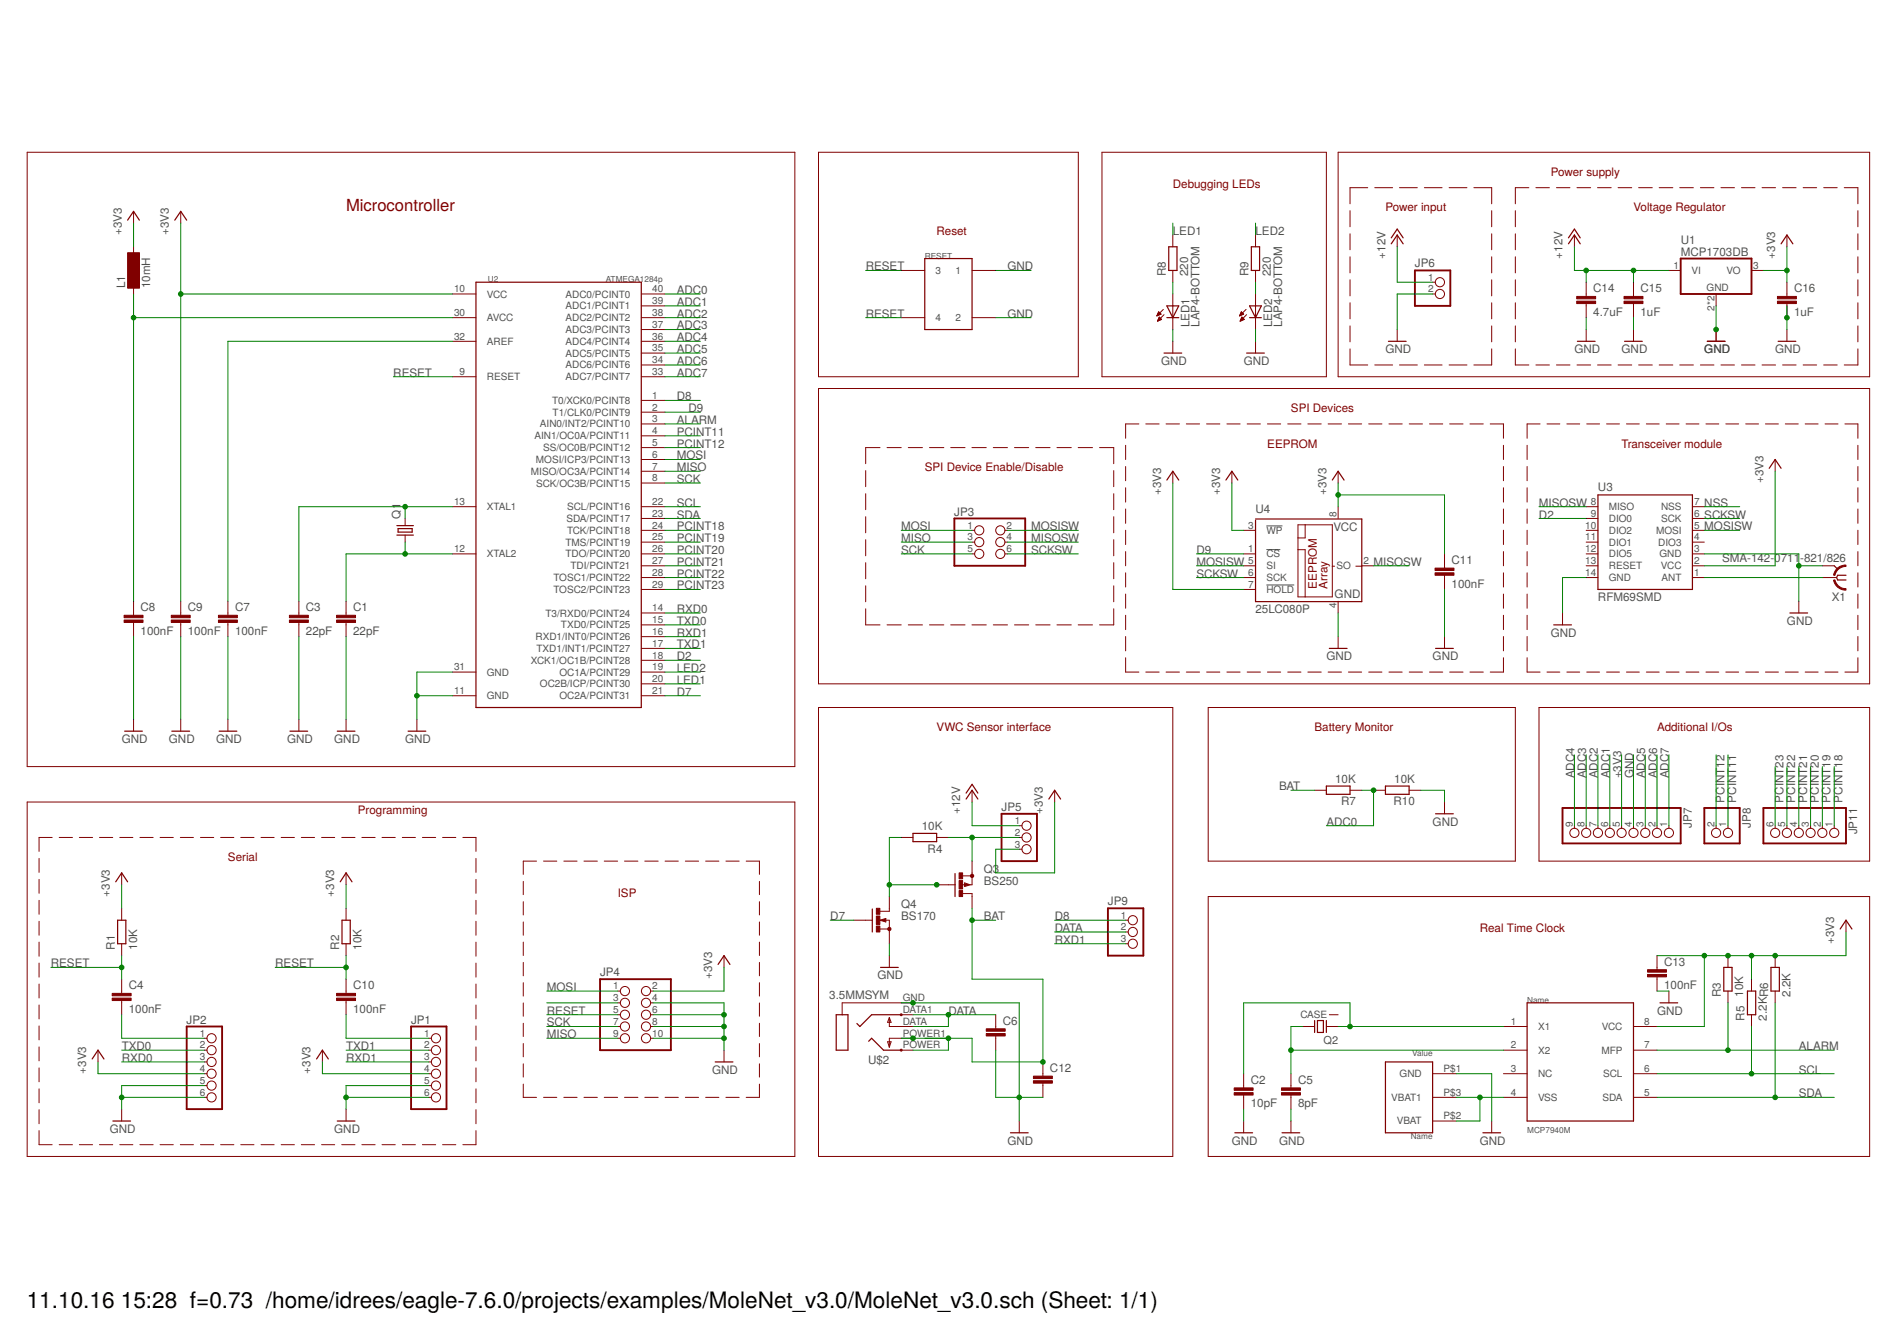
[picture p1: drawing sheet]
<svg xmlns="http://www.w3.org/2000/svg" width="297mm" height="210mm" viewBox="0 0 297 210" stroke-linecap="round" stroke-linejoin="round" font-family="sans-serif">
<defs><g id="words">
<g font-size="3.5">
<text x="4.2" y="204.7">11.10.16</text>
<text x="18.9" y="204.7">15:28 f=0.73 /home/idrees/eagle-7.6.0/projects/examples/MoleNet_v3.0/MoleNet_v3.0.sch (Sheet: 1/1)</text>
</g>
<text font-size="2.6" fill="#800000" x="54.2" y="33.1">Microcontroller</text>
<g font-size="1.8" fill="#800000">
<text x="183.6" y="29.4">Debugging LEDs</text>
<text x="242.8" y="27.5">Power supply</text>
<text x="216.9" y="33.1">Power input</text>
<text x="255.8" y="33.1">Voltage Regulator</text>
<text x="146.7" y="36.8">Reset</text>
<text x="202.1" y="64.5">SPI Devices</text>
<text x="198.4" y="70.1">EEPROM</text>
<text x="253.9" y="70.1">Transceiver module</text>
<text x="144.8" y="73.8">SPI Device Enable/Disable</text>
<text x="206.2" y="92.1" transform="rotate(-90 206.2 92.1)">EEPROM</text>
<text x="207.9" y="92.1" transform="rotate(-90 207.9 92.1)">Array</text>
<text x="146.7" y="114.4">VWC Sensor interface</text>
<text x="205.8" y="114.4">Battery Monitor</text>
<text x="259.5" y="114.4">Additional I/Os</text>
<text x="56" y="127.4">Programming</text>
<text x="35.7" y="134.8">Serial</text>
<text x="96.7" y="140.3">ISP</text>
<text x="231.7" y="145.9">Real Time Clock</text>
</g>
<g font-size="1.8" fill="#505050">
<text x="19.1" y="36.8" transform="rotate(-90 19.1 36.8)">+3V3</text>
<text x="26.5" y="36.8" transform="rotate(-90 26.5 36.8)">+3V3</text>
<text x="183.6" y="36.8">LED1</text>
<text x="196.6" y="36.8">LED2</text>
<text x="216.9" y="40.5" transform="rotate(-90 216.9 40.5)">+12V</text>
<text x="221.6" y="41.9">JP6</text>
<text x="244.7" y="40.5" transform="rotate(-90 244.7 40.5)">+12V</text>
<text x="263.2" y="40">MCP1703DB</text>
<text x="263.2" y="38.2">U1</text>
<text x="278" y="40.5" transform="rotate(-90 278 40.5)">+3V3</text>
<text x="19.6" y="45.1" transform="rotate(-90 19.6 45.1)">L1</text>
<text x="23.5" y="45.1" transform="rotate(-90 23.5 45.1)">10mH</text>
<text x="106" y="46">ADC0</text>
<text x="106" y="47.9">ADC1</text>
<text x="135.6" y="42.3">RESET</text>
<text x="157.8" y="42.3">GND</text>
<text x="182.6" y="43.3" transform="rotate(-90 182.6 43.3)">R8</text>
<text x="186" y="43.3" transform="rotate(-90 186 43.3)">220</text>
<text x="195.5" y="43.3" transform="rotate(-90 195.5 43.3)">R9</text>
<text x="199" y="43.3" transform="rotate(-90 199 43.3)">220</text>
<text x="249.5" y="45.7">C14</text>
<text x="256.9" y="45.7">C15</text>
<text x="280.9" y="45.7">C16</text>
<text x="106" y="49.7">ADC2</text>
<text x="106" y="51.6">ADC3</text>
<text x="106" y="53.4">ADC4</text>
<text x="135.6" y="49.7">RESET</text>
<text x="157.8" y="49.7">GND</text>
<text x="186.2" y="51.2" transform="rotate(-90 186.2 51.2)">LED1</text>
<text x="187.8" y="51.2" transform="rotate(-90 187.8 51.2)">LAP4-BOTTOM</text>
<text x="199.2" y="51.2" transform="rotate(-90 199.2 51.2)">LED2</text>
<text x="200.8" y="51.2" transform="rotate(-90 200.8 51.2)">LAP4-BOTTOM</text>
<text x="249.5" y="49.4">4.7uF</text>
<text x="256.9" y="49.4">1uF</text>
<text x="280.9" y="49.4">1uF</text>
<text x="61.6" y="59">RESET</text>
<text x="106" y="55.3">ADC5</text>
<text x="106" y="57.1">ADC6</text>
<text x="106" y="59">ADC7</text>
<text x="181.8" y="57.1">GND</text>
<text x="194.7" y="57.1">GND</text>
<text x="216.9" y="55.3">GND</text>
<text x="246.5" y="55.3">GND</text>
<text x="253.9" y="55.3">GND</text>
<text x="266.9" y="55.3">GND</text>
<text x="278" y="55.3">GND</text>
<text x="106" y="62.7">D8</text>
<text x="107.8" y="64.5">D9</text>
<text x="106" y="71.9">MOSI</text>
<text x="106" y="66.4">ALARM</text>
<text x="106" y="68.2">PCINT11</text>
<text x="106" y="70.1">PCINT12</text>
<text x="106" y="73.8">MISO</text>
<text x="106" y="75.6">SCK</text>
<text x="181.8" y="77.5" transform="rotate(-90 181.8 77.5)">+3V3</text>
<text x="191" y="77.5" transform="rotate(-90 191 77.5)">+3V3</text>
<text x="207.7" y="77.5" transform="rotate(-90 207.7 77.5)">+3V3</text>
<text x="250.2" y="76.9">U3</text>
<text x="276.1" y="75.6" transform="rotate(-90 276.1 75.6)">+3V3</text>
<text x="62.7" y="81.2" transform="rotate(-90 62.7 81.2)">Q1</text>
<text x="106" y="79.3">SCL</text>
<text x="106" y="81.2">SDA</text>
<text x="106" y="83">PCINT18</text>
<text x="141.1" y="83">MOSI</text>
<text x="149.4" y="80.7">JP3</text>
<text x="161.5" y="83">MOSISW</text>
<text x="196.6" y="80.3">U4</text>
<text x="208.8" y="83.1">VCC</text>
<text x="241" y="79.3">MISOSW</text>
<text x="241" y="81.2">D2</text>
<text x="266.9" y="83">MOSISW</text>
<text x="266.9" y="81.2">SCKSW</text>
<text x="266.9" y="79.3">NSS</text>
<text x="106" y="84.9">PCINT19</text>
<text x="106" y="86.7">PCINT20</text>
<text x="106" y="88.6">PCINT21</text>
<text x="141.1" y="84.9">MISO</text>
<text x="141.1" y="86.7">SCK</text>
<text x="161.5" y="84.9">MISOSW</text>
<text x="161.5" y="86.7">SCKSW</text>
<text x="187.3" y="88.6">MOSISW</text>
<text x="187.3" y="86.7">D9</text>
<text x="215.1" y="88.6">MISOSW</text>
<text x="227.3" y="88.3">C11</text>
<text x="269.6" y="88">SMA-142-0711-821/826</text>
<text x="22" y="95.7">C8</text>
<text x="29.4" y="95.7">C9</text>
<text x="36.8" y="95.7">C7</text>
<text x="47.9" y="95.7">C3</text>
<text x="55.3" y="95.7">C1</text>
<text x="106" y="96">RXD0</text>
<text x="106" y="90.4">PCINT22</text>
<text x="106" y="92.3">PCINT23</text>
<text x="187.3" y="90.4">SCKSW</text>
<text x="209" y="93.6">GND</text>
<text x="227.3" y="92">100nF</text>
<text x="250.2" y="94.1">RFM69SMD</text>
<text x="286.8" y="94.1">X1</text>
<text x="22" y="99.4">100nF</text>
<text x="29.4" y="99.4">100nF</text>
<text x="36.8" y="99.4">100nF</text>
<text x="47.9" y="99.4">22pF</text>
<text x="55.3" y="99.4">22pF</text>
<text x="106" y="97.8">TXD0</text>
<text x="106" y="99.7">RXD1</text>
<text x="106" y="101.5">TXD1</text>
<text x="196.6" y="96">25LC080P</text>
<text x="242.8" y="99.7">GND</text>
<text x="279.8" y="97.8">GND</text>
<text x="106" y="103.4">D2</text>
<text x="106" y="107">LED1</text>
<text x="106" y="105.2">LED2</text>
<text x="207.7" y="103.4">GND</text>
<text x="224.3" y="103.4">GND</text>
<text x="106" y="108.9">D7</text>
<text x="19.1" y="116.3">GND</text>
<text x="26.5" y="116.3">GND</text>
<text x="33.8" y="116.3">GND</text>
<text x="44.9" y="116.3">GND</text>
<text x="52.3" y="116.3">GND</text>
<text x="63.4" y="116.3">GND</text>
<text x="200.3" y="123.7">BAT</text>
<text x="209.1" y="122.6">10K</text>
<text x="218.3" y="122.6">10K</text>
<text x="246.5" y="121.8" transform="rotate(-90 246.5 121.8)">ADC4</text>
<text x="248.4" y="121.8" transform="rotate(-90 248.4 121.8)">ADC3</text>
<text x="250.2" y="121.8" transform="rotate(-90 250.2 121.8)">ADC2</text>
<text x="252.1" y="121.8" transform="rotate(-90 252.1 121.8)">ADC1</text>
<text x="253.9" y="121.8" transform="rotate(-90 253.9 121.8)">+3V3</text>
<text x="255.8" y="121.8" transform="rotate(-90 255.8 121.8)">GND</text>
<text x="257.6" y="121.8" transform="rotate(-90 257.6 121.8)">ADC5</text>
<text x="259.5" y="121.8" transform="rotate(-90 259.5 121.8)">ADC6</text>
<text x="261.3" y="121.8" transform="rotate(-90 261.3 121.8)">ADC7</text>
<text x="270" y="125.6" transform="rotate(-90 270 125.6)">PCINT12</text>
<text x="271.9" y="125.6" transform="rotate(-90 271.9 125.6)">PCINT11</text>
<text x="279.3" y="125.6" transform="rotate(-90 279.3 125.6)">PCINT23</text>
<text x="281.1" y="125.6" transform="rotate(-90 281.1 125.6)">PCINT22</text>
<text x="283" y="125.6" transform="rotate(-90 283 125.6)">PCINT21</text>
<text x="284.8" y="125.6" transform="rotate(-90 284.8 125.6)">PCINT20</text>
<text x="286.6" y="125.6" transform="rotate(-90 286.6 125.6)">PCINT19</text>
<text x="288.5" y="125.6" transform="rotate(-90 288.5 125.6)">PCINT18</text>
<text x="144.3" y="130">10K</text>
<text x="150.4" y="127.4" transform="rotate(-90 150.4 127.4)">+12V</text>
<text x="156.8" y="126.9">JP5</text>
<text x="163.3" y="127.4" transform="rotate(-90 163.3 127.4)">+3V3</text>
<text x="207.7" y="129.2">ADC0</text>
<text x="210" y="126.1">R7</text>
<text x="218.2" y="126.1">R10</text>
<text x="224.3" y="129.2">GND</text>
<text x="264.9" y="129.6" transform="rotate(-90 264.9 129.6)">JP7</text>
<text x="274.2" y="129.6" transform="rotate(-90 274.2 129.6)">JP8</text>
<text x="290.8" y="130.6" transform="rotate(-90 290.8 130.6)">JP11</text>
<text x="145.3" y="133.5">R4</text>
<text x="154.1" y="136.6">Q3</text>
<text x="17.2" y="140.3" transform="rotate(-90 17.2 140.3)">+3V3</text>
<text x="52.3" y="140.3" transform="rotate(-90 52.3 140.3)">+3V3</text>
<text x="141.1" y="142.2">Q4</text>
<text x="154.1" y="138.5">BS250</text>
<text x="173.5" y="141.7">JP9</text>
<text x="18" y="148.7" transform="rotate(-90 18 148.7)">R1</text>
<text x="21.5" y="148.7" transform="rotate(-90 21.5 148.7)">10K</text>
<text x="53.1" y="148.7" transform="rotate(-90 53.1 148.7)">R2</text>
<text x="56.6" y="148.7" transform="rotate(-90 56.6 148.7)">10K</text>
<text x="130" y="144">D7</text>
<text x="141.1" y="144">BS170</text>
<text x="154.1" y="144">BAT</text>
<text x="165.2" y="147.7">RXD1</text>
<text x="165.2" y="145.9">DATA</text>
<text x="165.2" y="144">D8</text>
<text x="287.2" y="147.7" transform="rotate(-90 287.2 147.7)">+3V3</text>
<text x="8" y="151.4">RESET</text>
<text x="20.2" y="154.8">C4</text>
<text x="43.1" y="151.4">RESET</text>
<text x="55.3" y="154.8">C10</text>
<text x="85.6" y="155.1">MOSI</text>
<text x="94" y="152.8">JP4</text>
<text x="111.5" y="153.3" transform="rotate(-90 111.5 153.3)">+3V3</text>
<text x="137.4" y="153.3">GND</text>
<text x="260.6" y="154.8">100nF</text>
<text x="260.6" y="151.2">C13</text>
<text x="20.2" y="158.5">100nF</text>
<text x="29.2" y="160.2">JP2</text>
<text x="55.3" y="158.5">100nF</text>
<text x="64.4" y="160.2">JP1</text>
<text x="85.6" y="158.8">RESET</text>
<text x="85.6" y="160.7">SCK</text>
<text x="129.8" y="156.4">3.5MMSYM</text>
<text x="148.5" y="158.8">DATA</text>
<text x="157" y="160.4">C6</text>
<text x="259.5" y="158.8">GND</text>
<text x="269.5" y="156.1" transform="rotate(-90 269.5 156.1)">R3</text>
<text x="273" y="156.1" transform="rotate(-90 273 156.1)">10K</text>
<text x="273.2" y="159.7" transform="rotate(-90 273.2 159.7)">R5</text>
<text x="276.7" y="159.7" transform="rotate(-90 276.7 159.7)">2.2KR6</text>
<text x="280.4" y="156.1" transform="rotate(-90 280.4 156.1)">2.2K</text>
<text x="19.1" y="166.2">RXD0</text>
<text x="19.1" y="164.4">TXD0</text>
<text x="54.2" y="166.2">RXD1</text>
<text x="54.2" y="164.4">TXD1</text>
<text x="85.6" y="162.5">MISO</text>
<text x="135.9" y="166.6">U$2</text>
<text x="164.4" y="167.8">C12</text>
<text x="281.7" y="164.4">ALARM</text>
<text x="13.5" y="168.1" transform="rotate(-90 13.5 168.1)">+3V3</text>
<text x="48.6" y="168.1" transform="rotate(-90 48.6 168.1)">+3V3</text>
<text x="111.5" y="168.1">GND</text>
<text x="195.8" y="173.3">10pF</text>
<text x="195.8" y="169.6">C2</text>
<text x="203.2" y="173.3">8pF</text>
<text x="203.2" y="169.6">C5</text>
<text x="281.7" y="168.1">SCL</text>
<text x="281.7" y="171.8">SDA</text>
<text x="17.2" y="177.3">GND</text>
<text x="52.3" y="177.3">GND</text>
<text x="157.8" y="179.2">GND</text>
<text x="192.9" y="179.2">GND</text>
<text x="200.3" y="179.2">GND</text>
<text x="231.7" y="179.2">GND</text>
</g>
<text font-size="1.7" fill="#505050" x="207.2" y="163.4">Q2</text>
<g font-size="1.6" fill="#505050">
<text x="71.1" y="45.8">10</text>
<text x="76.2" y="46.6">VCC</text>
<text x="88.5" y="46.6">ADC0/PCINT0</text>
<text x="102.1" y="47.6">39</text>
<text x="102.1" y="45.8">40</text>
<text x="146.5" y="42.9">3</text>
<text x="149.6" y="42.9">1</text>
<text x="223.6" y="43.9">1</text>
<text x="223.6" y="45.8">2</text>
<text x="262" y="42.1">1</text>
<text x="264.9" y="42.9">VI</text>
<text x="267.2" y="45.5">GND</text>
<text x="270.4" y="42.9">VO</text>
<text x="274.5" y="42.1">3</text>
<text x="71.1" y="49.5">30</text>
<text x="71.1" y="53.2">32</text>
<text x="76.2" y="50.3">AVCC</text>
<text x="76.2" y="54">AREF</text>
<text x="88.5" y="54">ADC4/PCINT4</text>
<text x="88.5" y="52.1">ADC3/PCINT3</text>
<text x="88.5" y="50.3">ADC2/PCINT2</text>
<text x="88.5" y="48.4">ADC1/PCINT1</text>
<text x="102.1" y="53.2">36</text>
<text x="102.1" y="51.3">37</text>
<text x="102.1" y="49.5">38</text>
<text x="146.5" y="50.3">4</text>
<text x="149.6" y="50.3">2</text>
<text x="268.5" y="48.6" transform="rotate(-90 268.5 48.6)">2*2</text>
<text x="72" y="58.7">9</text>
<text x="76.2" y="59.5">RESET</text>
<text x="88.5" y="59.5">ADC7/PCINT7</text>
<text x="88.5" y="57.7">ADC6/PCINT6</text>
<text x="88.5" y="55.8">ADC5/PCINT5</text>
<text x="102.1" y="58.7">33</text>
<text x="102.1" y="56.9">34</text>
<text x="102.1" y="55">35</text>
<text x="86.5" y="63.2">T0/XCK0/PCINT8</text>
<text x="86.5" y="65.1">T1/CLK0/PCINT9</text>
<text x="102.1" y="64.3">2</text>
<text x="102.1" y="62.4">1</text>
<text x="83.7" y="68.8">AIN1/OC0A/PCINT11</text>
<text x="84.5" y="66.9">AIN0/INT2/PCINT10</text>
<text x="85" y="70.6">SS/OC0B/PCINT12</text>
<text x="102.1" y="71.7">6</text>
<text x="102.1" y="69.8">5</text>
<text x="102.1" y="68">4</text>
<text x="102.1" y="66.1">3</text>
<text x="83.1" y="74.3">MISO/OC3A/PCINT14</text>
<text x="83.9" y="72.5">MOSI/ICP3/PCINT13</text>
<text x="83.9" y="76.2">SCK/OC3B/PCINT15</text>
<text x="102.1" y="75.4">8</text>
<text x="102.1" y="73.5">7</text>
<text x="71.1" y="79.1">13</text>
<text x="76.2" y="79.9">XTAL1</text>
<text x="88.7" y="81.7">SDA/PCINT17</text>
<text x="88.8" y="83.6">TCK/PCINT18</text>
<text x="88.8" y="79.9">SCL/PCINT16</text>
<text x="102.1" y="82.8">24</text>
<text x="102.1" y="80.9">23</text>
<text x="102.1" y="79.1">22</text>
<text x="151.5" y="82.8">1</text>
<text x="157.6" y="82.8">2</text>
<text x="195.5" y="82.8">3</text>
<text x="198.3" y="83.6">WP</text>
<text x="209.3" y="80.9" transform="rotate(-90 209.3 80.9)">8</text>
<text x="248.2" y="82.8">10</text>
<text x="249.1" y="80.9">9</text>
<text x="249.1" y="79.1">8</text>
<text x="251.9" y="81.7">DIO0</text>
<text x="251.9" y="83.6">DIO2</text>
<text x="251.9" y="79.9">MISO</text>
<text x="259.3" y="83.6">MOSI</text>
<text x="260.1" y="79.9">NSS</text>
<text x="260.1" y="81.7">SCK</text>
<text x="265.3" y="80.9">6</text>
<text x="265.3" y="79.1">7</text>
<text x="265.3" y="82.8">5</text>
<text x="71.1" y="86.4">12</text>
<text x="76.2" y="87.3">XTAL2</text>
<text x="88.5" y="87.3">TDO/PCINT20</text>
<text x="88.5" y="85.4">TMS/PCINT19</text>
<text x="89.3" y="89.1">TDI/PCINT21</text>
<text x="102.1" y="88.3">27</text>
<text x="102.1" y="86.4">26</text>
<text x="102.1" y="84.6">25</text>
<text x="151.5" y="84.6">3</text>
<text x="151.5" y="86.4">5</text>
<text x="157.6" y="84.6">4</text>
<text x="157.6" y="86.4">6</text>
<text x="195.5" y="86.4">1</text>
<text x="195.5" y="88.3">5</text>
<text x="198.3" y="87.3">CS</text>
<text x="198.3" y="89.1">SI</text>
<text x="209.3" y="89.1">SO</text>
<text x="213.5" y="88.3">2</text>
<text x="248.2" y="88.3">13</text>
<text x="248.2" y="84.6">11</text>
<text x="248.2" y="86.4">12</text>
<text x="251.9" y="89.1">RESET</text>
<text x="251.9" y="85.4">DIO1</text>
<text x="251.9" y="87.3">DIO5</text>
<text x="259.7" y="85.4">DIO3</text>
<text x="259.8" y="87.3">GND</text>
<text x="260.1" y="89.1">VCC</text>
<text x="265.3" y="86.4">3</text>
<text x="265.3" y="84.6">4</text>
<text x="265.3" y="88.3">2</text>
<text x="86.7" y="92.8">TOSC2/PCINT23</text>
<text x="86.7" y="91">TOSC1/PCINT22</text>
<text x="102.1" y="95.7">14</text>
<text x="102.1" y="92">29</text>
<text x="102.1" y="90.1">28</text>
<text x="195.5" y="92">7</text>
<text x="195.5" y="90.1">6</text>
<text x="198.3" y="92.8">HOLD</text>
<text x="198.3" y="91">SCK</text>
<text x="209.3" y="95.2" transform="rotate(-90 209.3 95.2)">4</text>
<text x="248.2" y="90.1">14</text>
<text x="251.9" y="91">GND</text>
<text x="260.2" y="91">ANT</text>
<text x="265.3" y="90.1">1</text>
<text x="83.8" y="100.2">RXD1/INT0/PCINT26</text>
<text x="85.4" y="96.5">T3/RXD0/PCINT24</text>
<text x="87.8" y="98.3">TXD0/PCINT25</text>
<text x="102.1" y="101.2">17</text>
<text x="102.1" y="99.4">16</text>
<text x="102.1" y="97.5">15</text>
<text x="71.1" y="104.9">31</text>
<text x="76.2" y="105.8">GND</text>
<text x="83.1" y="103.9">XCK1/OC1B/PCINT28</text>
<text x="84" y="102">TXD1/INT1/PCINT27</text>
<text x="84.5" y="107.6">OC2B/ICP/PCINT30</text>
<text x="87.6" y="105.7">OC1A/PCINT29</text>
<text x="102.1" y="106.8">20</text>
<text x="102.1" y="104.9">19</text>
<text x="102.1" y="103.1">18</text>
<text x="71.1" y="108.6">11</text>
<text x="76.2" y="109.5">GND</text>
<text x="87.6" y="109.4">OC2A/PCINT31</text>
<text x="102.1" y="108.6">21</text>
<text x="158.9" y="129">1</text>
<text x="158.9" y="130.8">2</text>
<text x="246.3" y="129.4" transform="rotate(-90 246.3 129.4)">9</text>
<text x="248.1" y="129.4" transform="rotate(-90 248.1 129.4)">8</text>
<text x="250" y="129.4" transform="rotate(-90 250 129.4)">7</text>
<text x="251.8" y="129.4" transform="rotate(-90 251.8 129.4)">6</text>
<text x="253.7" y="129.4" transform="rotate(-90 253.7 129.4)">5</text>
<text x="255.5" y="129.4" transform="rotate(-90 255.5 129.4)">4</text>
<text x="257.4" y="129.4" transform="rotate(-90 257.4 129.4)">3</text>
<text x="259.2" y="129.4" transform="rotate(-90 259.2 129.4)">2</text>
<text x="261.1" y="129.4" transform="rotate(-90 261.1 129.4)">1</text>
<text x="268.5" y="129.4" transform="rotate(-90 268.5 129.4)">2</text>
<text x="270.3" y="129.4" transform="rotate(-90 270.3 129.4)">1</text>
<text x="277.7" y="129.4" transform="rotate(-90 277.7 129.4)">6</text>
<text x="279.6" y="129.4" transform="rotate(-90 279.6 129.4)">5</text>
<text x="281.4" y="129.4" transform="rotate(-90 281.4 129.4)">4</text>
<text x="283.2" y="129.4" transform="rotate(-90 283.2 129.4)">3</text>
<text x="285.1" y="129.4" transform="rotate(-90 285.1 129.4)">2</text>
<text x="286.9" y="129.4" transform="rotate(-90 286.9 129.4)">1</text>
<text x="158.9" y="132.7">3</text>
<text x="175.5" y="143.8">1</text>
<text x="175.5" y="145.6">2</text>
<text x="175.5" y="147.5">3</text>
<text x="96" y="154.9">1</text>
<text x="102.1" y="154.9">2</text>
<text x="96" y="156.7">3</text>
<text x="96" y="158.6">5</text>
<text x="96" y="160.4">7</text>
<text x="102.1" y="156.7">4</text>
<text x="102.1" y="158.6">6</text>
<text x="102.1" y="160.4">8</text>
<text x="141.4" y="160.4">DATA</text>
<text x="141.4" y="158.6">DATA1</text>
<text x="141.4" y="156.7">GND</text>
<text x="203.6" y="159.4">CASE</text>
<text x="236.6" y="160.4">1</text>
<text x="240.8" y="161.2">X1</text>
<text x="250.8" y="161.2">VCC</text>
<text x="257.5" y="160.4">8</text>
<text x="31.3" y="162.3">1</text>
<text x="31.3" y="164.1">2</text>
<text x="31.3" y="166">3</text>
<text x="31.3" y="167.8">4</text>
<text x="66.4" y="162.3">1</text>
<text x="66.4" y="164.1">2</text>
<text x="66.4" y="166">3</text>
<text x="66.4" y="167.8">4</text>
<text x="96" y="162.3">9</text>
<text x="102.1" y="162.3">10</text>
<text x="141.4" y="164.1">POWER</text>
<text x="141.4" y="162.3">POWER1</text>
<text x="226" y="167.8">P$1</text>
<text x="236.6" y="164.1">2</text>
<text x="236.6" y="167.8">3</text>
<text x="240.8" y="164.9">X2</text>
<text x="250.8" y="164.9">MFP</text>
<text x="257.5" y="164.1">7</text>
<text x="257.5" y="167.8">6</text>
<text x="31.3" y="169.7">5</text>
<text x="31.3" y="171.5">6</text>
<text x="66.4" y="169.7">5</text>
<text x="66.4" y="171.5">6</text>
<text x="217.8" y="172.3">VBAT1</text>
<text x="219.2" y="168.6">GND</text>
<text x="226" y="171.5">P$3</text>
<text x="236.6" y="171.5">4</text>
<text x="240.8" y="168.6">NC</text>
<text x="240.8" y="172.3">VSS</text>
<text x="250.9" y="172.3">SDA</text>
<text x="251" y="168.6">SCL</text>
<text x="257.5" y="171.5">5</text>
<text x="218.7" y="176">VBAT</text>
<text x="226" y="175.2">P$2</text>
</g>
<g font-size="1.3" fill="#505050">
<text x="144.8" y="40.5">RESET</text>
<text x="76.4" y="44.2">U2</text>
<text x="94.9" y="44.2">ATMEGA1284p</text>
<text x="239.1" y="157">Name</text>
<text x="221.1" y="165.3">Value</text>
<text x="220.9" y="178.2">Name</text>
<text x="239.1" y="177.3">MCP7940M</text>
</g>
</g></defs>
<path d="M198.3 86h2.2M198.3 91.6h4.3M198.3 82.3h2.5" fill="none" stroke="#505050" stroke-width=".16"/>
<g fill="none" stroke="#800000" stroke-width=".16">
<path d="M4.3 23.8h120.2v96.2h-120.2zM20.9 33.1v1.8M20.9 38.6v1.9M28.3 33.1v1.8M128.2 23.8h40.6v35.2h-40.6zM172.6 23.8h35.1v35.2h-35.1zM183.6 36.8v1.8M196.6 36.8v1.8M209.5 23.8h83.3v35.2h-83.3zM211.4 33v2.5M211.4 36.6v2.5M214.2 29.4h-2.8v2.5"/>
<path d="M215.3 29.4h2.8M218.8 36.8v1.8M219.1 29.4h2.8M223 29.4h2.8M226.9 29.4h2.8M230.8 29.4h2.8v2.5M233.6 33v2.5M233.6 36.6v2.5M237.3 33v2.5M237.3 36.6v2.5M239.4 29.4h-2.1v2.5M240.5 29.4h2.1"/>
<path d="M243.7 29.4h2.1M246.5 36.8v1.8M246.9 29.4h2.2M250.1 29.4h2.2M253.4 29.4h2.1M256.6 29.4h2.1M259.8 29.4h2.1M263 29.4h2.2M266.3 29.4h2.1M269.5 29.4h2.1M272.7 29.4h2.1M275.9 29.4h2.1"/>
<path d="M279.1 29.4h2.1M279.8 36.8v1.8M282.3 29.4h2.2M285.6 29.4h2.1M288.8 29.4h2.1v2.5M290.9 33v2.5M290.9 36.6v2.5M20.9 44.2v1.8M70.8 59h3.7M70.8 53.4h3.7M70.8 49.7h3.7M70.8 46h3.7"/>
<path d="M100.4 57.1h3.7M100.4 59h3.7M100.4 55.3h3.7M100.4 53.4h3.7M100.4 51.6h3.7M100.4 49.7h3.7M100.4 47.9h3.7M100.4 46h3.7M141.1 49.7h3.7M141.1 42.3h3.7M152.2 49.7h3.7M152.2 42.3h3.7"/>
<path d="M181.2 49.4h.1M181.2 49.3h.2M181.2 49.3h.4M181.3 49.2h.5M181.3 50.2h.1M181.3 49.1h.4M181.3 50.1h.3M181.3 49h.3M181.3 50h.5M181.4 48.9h.2M181.4 50h.4M181.4 48.9h.1"/>
<path d="M181.4 49.9h.4M181.4 49.8h.3M181.5 49.7h.1M181.5 49.6l.4 .4-.6 .3zM181.8 49.2l-.4-.4-.3 .6M181.8 49.2l-.7 .2M182.2 48.4l-1.1 1M182.3 49.3l-1 1M183.6 42.3v1.9M183.6 46v5.6M183.6 53.4v1.9M194.1 49.4h.1"/>
<path d="M194.1 49.3h.3M194.2 49.3h.3M194.2 49.2h.5M194.2 50.2h.2M194.2 49.1h.5M194.2 50.1h.3M194.3 49h.3M194.3 50h.4M194.3 48.9h.2M194.3 50h.5M194.4 48.9h.1M194.4 49.9h.3"/>
<path d="M194.4 49.8h.2M194.4 49.7h.2M194.5 49.7h.1M194.5 49.6l.3 .4-.6 .3zM194.7 49.2l-.3-.4-.3 .6M194.7 49.2l-.6 .2M195.1 48.4l-1 1M195.2 49.3l-1 1M196.6 42.3v1.9M196.6 46v5.6M196.6 53.4v1.9M211.4 54.6v2.5h2.8"/>
<path d="M211.4 40.2v2.5M211.4 43.8v2.5M211.4 47.4v2.5M211.4 51v2.5M215.3 57.1h2.8M218.8 51.6v1.8M219.1 57.1h2.8M223 57.1h2.8M224.3 46h.4M224.3 44.2h.4M226.9 57.1h2.8M233.6 54.6v2.5h-2.8"/>
<path d="M233.6 40.2v2.5M233.6 43.8v2.5M233.6 47.4v2.5M233.6 51v2.5M237.3 40.2v2.5M237.3 43.8v2.5M237.3 47.4v2.5M237.3 51v2.5M237.3 54.6v2.5h2.1M240.5 57.1h2.1M243.7 57.1h2.1M246.9 57.1h2.2"/>
<path d="M248.4 44.2v2.2M248.4 47.5v2.2M248.4 51.6v1.8M250.1 57.1h2.2M253.4 57.1h2.1M255.8 44.2v2.2M255.8 47.5v2.2M255.8 51.6v1.8M256.6 57.1h2.1M259.8 57.1h2.1M261.3 42.3h1.9M263 57.1h2.2"/>
<path d="M266.3 57.1h2.1M268.7 46v1.9M268.7 51.6v1.8M269.5 57.1h2.1M272.7 57.1h2.1M274.3 42.3h1.8M275.9 57.1h2.1M279.1 57.1h2.1M279.8 44.2v2.2M279.8 47.5v2.2M279.8 51.6v1.8M282.3 57.1h2.2"/>
<path d="M285.6 57.1h2.1M290.9 40.2v2.5M290.9 43.8v2.5M290.9 47.4v2.5M290.9 51v2.5M290.9 54.6v2.5h-2.1M70.8 79.3h3.7M100.4 70.1h3.7M100.4 66.4h3.7M100.4 79.3h3.7M100.4 75.6h3.7M100.4 73.8h3.7"/>
<path d="M100.4 71.9h3.7M100.4 68.2h3.7M100.4 64.5h3.7M100.4 62.7h3.7M128.2 60.8h164.6v46.2h-164.6zM135.6 73.7v2.5M135.6 77.3v2.5M137.8 70.1h-2.2v2.5M138.9 70.1h2.2M142.2 70.1h2.2M145.5 70.1h2.3M148.9 70.1h2.2"/>
<path d="M152.2 70.1h2.2M155.5 70.1h2.3M158.9 70.1h2.2M162.2 70.1h2.2M165.5 70.1h2.2M168.8 70.1h2.3M172.2 70.1h2.2v2.5M174.4 73.7v2.5M174.4 77.3v2.5M176.3 69.7v2.2M176.3 73v2.2M176.3 76.3v2.3"/>
<path d="M176.3 79.7v2.2M178.3 66.4h-2v2.2M179.4 66.4h2.1M182.6 66.4h2.1M183.6 73.8v1.8M185.8 66.4h2M188.9 66.4h2.1M192.1 66.4h2.1M192.9 73.8v1.8M195.3 66.4h2.1M198.5 66.4h2M201.6 66.4h2.1"/>
<path d="M204.8 66.4h2.1M208 66.4h2.1M209.5 73.8v1.8M209.5 79.3v1.9M211.1 66.4h2.1M214.3 66.4h2.1M217.5 66.4h2.1M220.7 66.4h2M223.8 66.4h2.1M227 66.4h2.1M230.2 66.4h2.1M233.3 66.4h2.1v2.2"/>
<path d="M235.4 69.7v2.2M235.4 73v2.2M235.4 76.3v2.3M235.4 79.7v2.2M239.1 69.7v2.2M239.1 73v2.2M239.1 76.3v2.3M239.1 79.7v2.2M241.2 66.4h-2.1v2.2M242.2 66.4h2M245.3 66.4h2.1M248.4 79.3h1.8"/>
<path d="M248.5 66.4h2M251.6 66.4h2M254.7 66.4h2M257.8 66.4h2M260.9 66.4h2M264 66.4h2M265 79.3h1.9M267.1 66.4h2M270.2 66.4h2M273.3 66.4h2.1M276.4 66.4h2.1M278 71.9v1.9"/>
<path d="M279.5 66.4h2.1M282.7 66.4h2M285.8 66.4h2M288.9 66.4h2v2.2M290.9 69.7v2.2M290.9 73v2.2M290.9 76.3v2.3M290.9 79.7v2.2M20.9 94.1v2.2M20.9 97.4v2.3M28.3 94.1v2.2M28.3 97.4v2.3"/>
<path d="M35.7 94.1v2.2M35.7 97.4v2.3M46.8 94.1v2.2M46.8 97.4v2.3M54.2 94.1v2.2M54.2 97.4v2.3M63.4 81.2v1.1M63.4 83.8v1.1M70.8 86.7h3.7M100.4 97.8h3.7M100.4 99.7h3.7M100.4 95.9h3.7"/>
<path d="M100.4 86.7h3.7M100.4 92.3h3.7M100.4 90.4h3.7M100.4 88.6h3.7M100.4 84.9h3.7M100.4 83h3.7M100.4 81.2h3.7M135.6 80.9v2.5M135.6 84.5v2.5M135.6 88.1v2.5M135.6 91.7v2.5M135.6 95.3v2.5h2.2"/>
<path d="M138.9 97.8h2.2M142.2 97.8h2.2M145.5 97.8h2.3M148.9 97.8h2.2M152.2 97.8h2.2M152.2 86.7h.4M152.2 84.9h.4M152.2 83h.4M155.5 97.8h2.3M157.4 86.7h.4M157.4 84.9h.4M157.4 83h.4"/>
<path d="M158.9 97.8h2.2M162.2 97.8h2.2M165.5 97.8h2.2M168.8 97.8h2.3M174.4 95.3v2.5h-2.2M174.4 80.9v2.5M174.4 84.5v2.5M174.4 88.1v2.5M174.4 91.7v2.5M176.3 83v2.2M176.3 86.3v2.3M176.3 89.7v2.2"/>
<path d="M176.3 93v2.2M176.3 96.3v2.3M176.3 99.6v2.3M194.7 86.7h1.9M194.7 92.3h1.9M194.7 90.4h1.9M194.7 88.6h1.9M194.7 83h1.9M203.2 82.1h5.4v11.3h-5.4zM203.2 86h1.2v7.4M204.4 82.1v2.1h-1.2M208.6 88.6h.4"/>
<path d="M209.5 94.1v1.8M209.5 99.7v1.8M212.3 88.6h.9M213.2 88.6h1.9M226.2 86.7v2.2M226.2 90v2.3M226.2 99.7v1.8M235.4 83v2.2M235.4 86.3v2.3M235.4 89.7v2.2M235.4 93v2.2M235.4 96.3v2.3"/>
<path d="M235.4 99.6v2.3M239.1 83v2.2M239.1 86.3v2.3M239.1 89.7v2.2M239.1 93v2.2M239.1 96.3v2.3M239.1 99.6v2.3M244.7 95.9v1.9M248.4 86.7h1.8M248.4 90.4h1.8M248.4 88.6h1.8M248.4 84.9h1.8"/>
<path d="M248.4 83h1.8M248.4 81.2h1.8M265 86.7h1.9M265 90.4h1.9M265 88.6h1.9M265 84.9h1.9M265 83h1.9M265 81.2h1.9M281.7 94.1v1.8M285.3 90.4h2.3M285.3 88.6h1.9M290.9 83v2.2"/>
<path d="M290.9 86.3v2.3M290.9 89.7v2.2M290.9 93v2.2M290.9 96.3v2.3M290.9 99.6v2.3M20.9 112.6v1.8M28.3 112.6v1.8M35.7 112.6v1.8M46.8 112.6v1.8M54.2 112.6v1.8M65.3 112.6v1.8M70.8 105.2h3.7"/>
<path d="M70.8 108.9h3.7M100.4 107h3.7M100.4 105.2h3.7M100.4 108.9h3.7M100.4 103.4h3.7M100.4 101.5h3.7M128.2 110.7h55.4v70.3h-55.4zM176.3 103v2.2h2M179.4 105.2h2.1M182.6 105.2h2.1M185.8 105.2h2M188.9 105.2h2.1"/>
<path d="M189.2 110.7h48.1v24.1h-48.1zM192.1 105.2h2.1M195.3 105.2h2.1M198.5 105.2h2M201.6 105.2h2.1M204.8 105.2h2.1M208 105.2h2.1M211.1 105.2h2.1M214.3 105.2h2.1M217.5 105.2h2.1M220.7 105.2h2M223.8 105.2h2.1"/>
<path d="M227 105.2h2.1M230.2 105.2h2.1M235.4 103v2.2h-2.1M239.1 103v2.2h2.1M241 110.7h51.8v24.1h-51.8zM242.2 105.2h2M245.3 105.2h2.1M248.5 105.2h2M251.6 105.2h2M254.7 105.2h2M257.8 105.2h2M260.9 105.2h2"/>
<path d="M264 105.2h2M267.1 105.2h2M270.2 105.2h2M273.3 105.2h2.1M276.4 105.2h2.1M279.5 105.2h2.1M282.7 105.2h2M285.8 105.2h2M290.9 103v2.2h-2M4.3 125.5h120.2v55.5h-120.2zM6.1 134.4v2.1M6.1 137.6v2.2"/>
<path d="M8.2 131.1h-2.1v2.2M9.3 131.1h2M12.4 131.1h2.1M15.6 131.1h2.1M18.8 131.1h2M19 136.6v1.9M21.9 131.1h2.1M25.1 131.1h2M28.2 131.1h2.1M31.4 131.1h2.1M34.5 131.1h2.1M37.7 131.1h2.1"/>
<path d="M40.9 131.1h2M44 131.1h2.1M47.2 131.1h2.1M50.4 131.1h2M53.5 131.1h2.1M54.2 136.6v1.9M56.7 131.1h2M59.8 131.1h2.1M63 131.1h2M66.1 131.1h2.1M69.3 131.1h2.1M72.5 131.1h2v2.2"/>
<path d="M74.5 134.4v2.1M74.5 137.6v2.2M81.9 138v2M84 134.8h-2.1v2.1M85.1 134.8h2.1M88.3 134.8h2.1M91.4 134.8h2.1M94.6 134.8h2.1M97.8 134.8h2.1M101 134.8h2.1M104.1 134.8h2.1M107.3 134.8h2.1"/>
<path d="M110.5 134.8h2.1M113.7 134.8h2M116.8 134.8h2.1v2.1M118.9 138v2M141.1 131.1h1.9M146.7 131.1h1.8M146.7 138.5h2.8M150.6 138.5h1.1M150.7 139.9h1.5v2.3M150.7 137.1h1.5M151 138.2l.9 .3-.9 .3zM152.2 123.7v1.8"/>
<path d="M152.2 134.8v3.7h-.3M159.6 131.1h.4M159.6 129.2h.4M159.6 132.9h.4M165.1 123.7v1.8M205.8 123.7h1.9M211.4 123.7h1.8M215.1 123.7h1.8M220.6 123.7h1.9M226.2 125.5v1.9M246.5 129.2v.4M248.4 129.2v.4"/>
<path d="M250.2 129.2v.4M252.1 129.2v.4M253.9 129.2v.4M255.8 129.2v.4M257.6 129.2v.4M259.5 129.2v.4M261.3 129.2v.4M268.7 129.2v.4M270.6 129.2v.4M278 129.2v.4M279.8 129.2v.4M281.7 129.2v.4"/>
<path d="M283.5 129.2v.4M285.3 129.2v.4M287.2 129.2v.4M6.1 140.9v2.2M6.1 144.2v2.2M6.1 147.5v2.2M6.1 150.7v2.3M6.1 154v2.2M6.1 157.3v2.2M19 142.2v1.8M19 147.7v1.9M19 153.3v2.2"/>
<path d="M19 156.6v2.2M54.2 142.2v1.8M54.2 147.7v1.9M54.2 153.3v2.2M54.2 156.6v2.2M74.5 140.9v2.2M74.5 144.2v2.2M74.5 147.5v2.2M74.5 150.7v2.3M74.5 154v2.2M74.5 157.3v2.2M81.9 141.1v2.1"/>
<path d="M81.9 144.3v2.1M81.9 147.5v2.1M81.9 150.6v2.1M81.9 153.8v2.1M81.9 157v2.1M96.7 158.8h.4M96.7 155.1h.4M96.7 157h.4M101.9 158.8h.4M101.9 155.1h.4M101.9 157h.4M113.4 149.6v1.8"/>
<path d="M118.9 141.1v2.1M118.9 144.3v2.1M118.9 147.5v2.1M118.9 150.6v2.1M118.9 153.8v2.1M118.9 157v2.1M133.7 144h2.9M137.8 144h1.5v3.7M137.8 144l.9-.2v.5zM137.8 145.4h1.5M139.3 159.3v1.4h3.7M139.3 140.3v2.3h-1.5"/>
<path d="M139.3 149.6v1.8M139.3 159.3l.2 .7h-.5zM141.1 158.8h1.9M143 157h-11.1v1.8M155.9 158.8v2.2M176.3 144h.4M176.3 145.9h.4M176.3 147.7h.4M189.2 140.3h103.6v40.7h-103.6zM208.2 158.8h1.3M259.5 149.6v2.2M259.5 152.9v2.2"/>
<path d="M261.3 155.1v1.9M270.6 149.6v1.8M270.6 155.1v1.9M274.3 153.3v1.8M274.3 158.8v1.9M278 149.6v1.8M278 155.1v1.9M289.1 144v1.9M6.1 177v2.2h2.1M6.1 160.6v2.2M6.1 163.9v2.2M6.1 167.2v2.1"/>
<path d="M6.1 170.4v2.2M6.1 173.7v2.2M9.3 179.2h2M12.4 179.2h2.1M15.3 164.4v1.8M15.6 179.2h2.1M18.8 179.2h2M19 173.6v1.9M21.9 179.2h2.1M25.1 179.2h2M28.2 179.2h2.1M31.4 179.2h2.1"/>
<path d="M32 171.8h.4M32 162.5h.4M32 164.4h.4M32 166.2h.4M32 168.1h.4M32 169.9h.4M34.5 179.2h2.1M37.7 179.2h2.1M40.9 179.2h2M44 179.2h2.1M47.2 179.2h2.1M50.4 179.2h2"/>
<path d="M50.5 164.4v1.8M53.5 179.2h2.1M54.2 173.6v1.9M56.7 179.2h2M59.8 179.2h2.1M63 179.2h2M66.1 179.2h2.1M67.1 171.8h.4M67.1 162.5h.4M67.1 164.4h.4M67.1 166.2h.4M67.1 168.1h.4"/>
<path d="M67.1 169.9h.4M69.3 179.2h2.1M74.5 160.6v2.2M74.5 163.9v2.2M74.5 167.2v2.1M74.5 170.4v2.2M74.5 173.7v2.2M74.5 177v2.2h-2M81.9 160.2v2M81.9 163.3v2.1M81.9 166.5v2.1M81.9 169.7v2.1h2.1"/>
<path d="M85.1 171.8h2.1M88.3 171.8h2.1M91.4 171.8h2.1M94.6 171.8h2.1M96.7 160.7h.4M96.7 162.5h.4M97.8 171.8h2.1M101 171.8h2.1M101.9 160.7h.4M101.9 162.5h.4M104.1 171.8h2.1M107.3 171.8h2.1"/>
<path d="M110.5 171.8h2.1M113.4 164.4v1.8M113.7 171.8h2M118.9 169.7v2.1h-2.1M118.9 160.2v2M118.9 163.3v2.1M118.9 166.5v2.1M139 163.1h.5l-.2 .8zM141.1 164.4h1.9M143 162.5h-3.7v1.4M155.9 162.2v2.2M159.6 175.5v1.8"/>
<path d="M163.3 166.2v2.2M163.3 169.5v2.3M194.7 168.1v2.2M194.7 171.4v2.2M194.7 175.5v1.8M202.1 168.1v2.2M202.1 171.4v2.2M202.1 175.5v1.8M204 160.7h1.8M207.7 160.7h1.8M224.3 171.8h3.7M224.3 168.1h3.7"/>
<path d="M224.3 175.5h3.7M233.6 175.5v1.8M235.4 171.8h3.7M235.4 160.7h3.7M235.4 164.4h3.7M235.4 168.1h3.7M255.8 171.8h3.7M255.8 160.7h3.7M255.8 164.4h3.7M255.8 168.1h3.7"/>
<circle cx="225.5" cy="46" r=".72"/>
<circle cx="225.5" cy="44.2" r=".72"/>
<circle cx="153.3" cy="86.7" r=".72"/>
<circle cx="153.3" cy="84.9" r=".72"/>
<circle cx="153.3" cy="83" r=".72"/>
<circle cx="156.6" cy="86.7" r=".72"/>
<circle cx="156.6" cy="84.9" r=".72"/>
<circle cx="156.6" cy="83" r=".72"/>
<circle cx="160.7" cy="131.1" r=".72"/>
<circle cx="160.7" cy="129.2" r=".72"/>
<circle cx="160.7" cy="132.9" r=".72"/>
<circle cx="246.5" cy="130.4" r=".72"/>
<circle cx="248.4" cy="130.4" r=".72"/>
<circle cx="250.2" cy="130.4" r=".72"/>
<circle cx="252.1" cy="130.4" r=".72"/>
<circle cx="253.9" cy="130.4" r=".72"/>
<circle cx="255.8" cy="130.4" r=".72"/>
<circle cx="257.6" cy="130.4" r=".72"/>
<circle cx="259.5" cy="130.4" r=".72"/>
<circle cx="261.3" cy="130.4" r=".72"/>
<circle cx="268.7" cy="130.4" r=".72"/>
<circle cx="270.6" cy="130.4" r=".72"/>
<circle cx="278" cy="130.4" r=".72"/>
<circle cx="279.8" cy="130.4" r=".72"/>
<circle cx="281.7" cy="130.4" r=".72"/>
<circle cx="283.5" cy="130.4" r=".72"/>
<circle cx="285.3" cy="130.4" r=".72"/>
<circle cx="287.2" cy="130.4" r=".72"/>
<circle cx="97.9" cy="158.8" r=".72"/>
<circle cx="97.9" cy="157" r=".72"/>
<circle cx="97.9" cy="155.1" r=".72"/>
<circle cx="101.2" cy="158.8" r=".72"/>
<circle cx="101.2" cy="155.1" r=".72"/>
<circle cx="101.2" cy="157" r=".72"/>
<circle cx="177.4" cy="144" r=".72"/>
<circle cx="177.4" cy="147.7" r=".72"/>
<circle cx="177.4" cy="145.9" r=".72"/>
<circle cx="33.1" cy="166.2" r=".72"/>
<circle cx="33.1" cy="168.1" r=".72"/>
<circle cx="33.1" cy="169.9" r=".72"/>
<circle cx="33.1" cy="171.8" r=".72"/>
<circle cx="33.1" cy="164.4" r=".72"/>
<circle cx="33.1" cy="162.5" r=".72"/>
<circle cx="68.3" cy="166.2" r=".72"/>
<circle cx="68.3" cy="171.8" r=".72"/>
<circle cx="68.3" cy="164.4" r=".72"/>
<circle cx="68.3" cy="168.1" r=".72"/>
<circle cx="68.3" cy="162.5" r=".72"/>
<circle cx="68.3" cy="169.9" r=".72"/>
<circle cx="97.9" cy="160.7" r=".72"/>
<circle cx="97.9" cy="162.5" r=".72"/>
<circle cx="101.2" cy="160.7" r=".72"/>
<circle cx="101.2" cy="162.5" r=".72"/>
</g>
<g fill="none" stroke="#800000" stroke-width=".19">
<path d="M20 34.5l.9-1.4 .9 1.4M27.4 34.5l.9-1.4 .9 1.4M183 38.6h1.3v3.7h-1.3zM195.9 38.6h1.3v3.7h-1.3zM217.8 38.2l1-1.4 .9 1.4M217.8 37.2l1-1.3 .9 1.3M245.6 38.2l.9-1.4 .9 1.4M245.6 37.2l.9-1.3 .9 1.3M278.9 38.2l.9-1.4 .9 1.4M74.5 44.2h25.9v66.5h-25.9zM144.8 40.5h7.4v11.1h-7.4zM182.3 55.3h2.7"/>
<path d="M182.7 47.9h1.9l-1 1.8zM182.7 49.7h1.9M195.2 55.3h2.8M195.7 49.7h1.8M195.7 47.9h1.8l-.9 1.8zM217.4 53.4h2.8M247 53.4h2.8M254.4 53.4h2.8M267.3 53.4h2.8M278.4 53.4h2.8M182.7 75.1l.9-1.3 1 1.3M192 75.1l.9-1.3 .9 1.3"/>
<path d="M208.6 75.1l.9-1.3 1 1.3M250.2 77.5h14.8v14.8h-14.8zM277 73.3l1-1.4 .9 1.4M62.1 82.3h2.6M62.1 83.8h2.6M62.3 82.7h2.2v.6h-2.2zM196.6 81.2h16.6v13h-16.6v-12.8M243.3 97.8h2.8M280.3 95.9h2.7M287.2 88.6l.6 .5M289.1 90h-1.3l-.2 .4 .2 .4h1.3M19.5 114.4h2.8"/>
<path d="M26.9 114.4h2.8M34.3 114.4h2.8M45.4 114.4h2.8M52.8 114.4h2.8M63.9 114.4h2.8M208.2 101.5h2.7M224.8 101.5h2.8M18.1 138l.9-1.4 1 1.4M53.3 138l.9-1.4 .9 1.4M143 130.5h3.7v1.2h-3.7zM149.5 136.7v3.6M151.3 125.1l.9-1.4 .9 1.4"/>
<path d="M151.3 124.1l.9-1.3 .9 1.3M164.2 125.1l.9-1.4 1 1.4M207.7 123h3.7v1.3h-3.7zM216.9 123h3.7v1.3h-3.7zM224.8 127.4h2.8M18.4 144h1.3v3.7h-1.3zM53.6 144h1.2v3.7h-1.2zM112.4 151l1-1.4 .9 1.4M130.9 158.8h1.9v5.6h-1.9zM136.6 142.3v3.6M137.9 151.4h2.8M141.1 158.8h-4.6l-1.9 1.9-.4-.5"/>
<path d="M205.8 159.7v1.9M206.3 159.7h.9v1.9h-.9zM207.7 159.7v1.9M239.1 157h16.7v18.5h-16.7zM259.9 157h2.8M269.9 151.4h1.3v3.7h-1.3zM273.6 155.1h1.3v3.7h-1.3zM277.3 151.4h1.3v3.7h-1.3zM288.1 145.4l1-1.4 .9 1.4M14.4 165.8l.9-1.4 1 1.4M17.7 175.5h2.7M49.6 165.8l.9-1.4 .9 1.4"/>
<path d="M52.8 175.5h2.8M112 166.2h2.8M136 163l.5-.5 1.8 1.9h2.8M158.2 177.3h2.8M193.4 177.3h2.7M200.7 177.3h2.8M216.9 166.2h7.4v11.1h-7.4zM232.2 177.3h2.8"/>
</g>
<g fill="none" stroke="#800000" stroke-width=".3">
<path d="M221.6 42.3h5.5v5.6h-5.5zM263.2 40.5h11.1v5.5h-11.1zM149.4 81.2h11.1v7.4h-11.1zM156.8 127.4h5.6v7.4h-5.6zM244.7 126.5h18.5v5.5h-18.5zM266.9 126.5h5.5v5.5h-5.5zM276.1 126.5h13v5.5h-13zM94 153.3h11.1v11.1h-11.1zM173.5 142.2h5.5v7.4h-5.5zM29.2 160.7h5.6v12.9h-5.6zM64.4 160.7h5.5v12.9h-5.5z"/>
<circle cx="152.2" cy="137.1" r=".19"/>
<circle cx="139.3" cy="145.4" r=".19"/>
<circle cx="141.1" cy="158.8" r=".08"/>
<circle cx="141.1" cy="164.4" r=".08"/>
</g>
<g fill="#800000" stroke="#800000" stroke-width=".16">
<path d="M287.1 90.8h.2a1.72 1.72 0 0 0 1.8 1.3v.3a1.91 1.91 0 0 1-2-1.6z" fill-rule="evenodd"/>
<path d="M287.5 89.1a1.87 1.87 0 0 1 1.6-.6v.2a1.73 1.73 0 0 0-1.8 1.4l-.2-.1z" fill-rule="evenodd"/>
</g>
<g fill="#800000" stroke="#800000" stroke-width=".16">
<path d="M52.7 97h3v.4h-3z"/>
<path d="M52.7 96.3h3v.4h-3z"/>
<path d="M45.3 97h3v.4h-3z"/>
<path d="M45.3 96.3h3v.4h-3z"/>
<path d="M17.6 156.2h2.9v.4h-2.9z"/>
<path d="M17.6 155.5h2.9v.4h-2.9z"/>
<path d="M154.4 161.8h3v.4h-3z"/>
<path d="M154.4 161h3v.4h-3z"/>
<path d="M34.2 97h3v.4h-3z"/>
<path d="M34.2 96.3h3v.4h-3z"/>
<path d="M19.4 97h3v.4h-3z"/>
<path d="M19.4 96.3h3v.4h-3z"/>
<path d="M26.8 97h3v.4h-3z"/>
<path d="M26.8 96.3h3v.4h-3z"/>
<path d="M20 39.6h1.8v5.5h-1.8z"/>
<path d="M52.7 156.2h3v.4h-3z"/>
<path d="M52.7 155.5h3v.4h-3z"/>
<path d="M224.7 89.7h3v.3h-3z"/>
<path d="M224.7 88.9h3v.4h-3z"/>
<path d="M150.2 139.4h.5v.9h-.5z"/>
<path d="M150.2 136.6h.5v1h-.5z"/>
<path d="M150.2 137.8h.5v1.3h-.5z"/>
<path d="M137.2 144.9h.6v1h-.6z"/>
<path d="M137.2 142.2h.6v.9h-.6z"/>
<path d="M137.2 143.4h.6v1.3h-.6z"/>
<path d="M161.8 169.2h3v.3h-3z"/>
<path d="M161.8 168.4h3v.4h-3z"/>
<path d="M193.3 171h2.9v.4h-2.9z"/>
<path d="M193.3 170.3h2.9v.4h-2.9z"/>
<path d="M200.7 171h2.9v.4h-2.9z"/>
<path d="M200.7 170.3h2.9v.4h-2.9z"/>
<path d="M258 152.5h2.9v.4h-2.9z"/>
<path d="M258 151.8h2.9v.4h-2.9z"/>
<path d="M246.9 47.1h3v.4h-3z"/>
<path d="M246.9 46.4h3v.4h-3z"/>
<path d="M254.3 47.1h3v.4h-3z"/>
<path d="M254.3 46.4h3v.4h-3z"/>
<path d="M278.3 47.1h3v.4h-3z"/>
<path d="M278.3 46.4h3v.4h-3z"/>
</g>
<path d="M151.5 138.5l-.4 .1v-.2l.5 .1M138.6 143.9l-.4 .1 .4 .1" fill="none" stroke="#800000" stroke-width=".23"/>
<g fill="none" stroke="#008000" stroke-width=".16">
<path d="M20.9 34.9v3.7M28.3 34.9v59.2M183.6 34.9v1.9M196.6 34.9v1.9M218.8 38.6v5.6h5.5M246.5 38.6v3.7h14.8M279.8 38.6v5.6M20.9 46v48.1M20.9 49.7h49.9M28.3 46h42.5M61.6 59h9.2M70.8 53.4h-35.1v40.7"/>
<path d="M104.1 46h5.6M104.1 49.7h5.6M104.1 53.4h5.6M104.1 59h5.6M104.1 47.9h5.6M104.1 51.6h5.6M104.1 55.3h5.6M104.1 57.1h5.6M135.6 42.3h5.5M135.6 49.7h5.5M155.9 42.3h5.6M155.9 49.7h5.6"/>
<path d="M183.6 44.2v1.8M183.6 51.6v1.8M196.6 44.2v1.8M196.6 51.6v1.8M224.3 46h-5.5v5.6M248.4 42.3v1.9M248.4 49.7v1.9M255.8 42.3v1.9M255.8 49.7v1.9M268.7 47.9v3.7M276.1 42.3h3.7M279.8 47.9v3.7"/>
<path d="M63.4 79.3v1.9M70.8 79.3h-24v14.8M104.1 79.3h5.6M104.1 71.9h5.6M104.1 73.8h5.6M104.1 75.6h5.6M104.1 64.5h5.6M104.1 66.4h5.6M104.1 68.2h5.6M104.1 70.1h5.6M104.1 62.7h5.6M183.6 75.6v16.7h11.1"/>
<path d="M192.9 75.6v7.4h1.8M209.5 77.5h16.7v9.2M209.5 75.6v3.7M241 79.3h7.4M266.9 79.3h5.5M278 73.8v14.8h-11.1M20.9 99.7v12.9M28.3 99.7v12.9M35.7 99.7v12.9M46.8 99.7v12.9M54.2 99.7v12.9M63.4 84.9v1.8"/>
<path d="M70.8 86.7h-16.6v7.4M104.1 86.7h5.6M104.1 88.6h5.6M104.1 90.4h5.6M104.1 95.9h5.6M104.1 97.8h5.6M104.1 99.7h5.6M104.1 83h5.6M104.1 84.9h5.6M104.1 81.2h5.6M104.1 92.3h5.6M141.1 86.7h11.1"/>
<path d="M141.1 83h11.1M141.1 84.9h11.1M157.8 86.7h11M157.8 83h11M157.8 84.9h11M187.3 86.7h7.4M187.3 88.6h7.4M187.3 90.4h7.4M209.5 95.9v3.8M215.1 88.6h5.5M226.2 92.3v7.4M241 81.2h7.4"/>
<path d="M248.4 90.4h-3.7v5.5M266.9 86.7h14.8v7.4M266.9 90.4h18.4M266.9 83h5.5M266.9 81.2h5.5M281.7 88.6h3.6M65.3 108.9h5.5M70.8 105.2h-5.5v7.4M104.1 105.2h5.6M104.1 108.9h5.6M104.1 101.5h5.6M104.1 103.4h5.6"/>
<path d="M104.1 107h5.6M246.5 118.2v11M248.4 118.2v11M250.2 118.2v11M252.1 118.2v11M253.9 118.2v11M255.8 118.2v11M257.6 118.2v11M259.5 118.2v11M261.3 118.2v11M268.7 118.2v11M270.6 118.2v11"/>
<path d="M278 120v9.2M279.8 120v9.2M281.7 120v9.2M283.5 120v9.2M285.3 120v9.2M287.2 120v9.2M19 138.5v3.7M54.2 138.5v3.7M139.3 138.5h7.4M141.1 131.1h-1.8v9.2M148.5 131.1h11.1M152.2 125.5v3.7h7.4"/>
<path d="M152.2 131.1v3.7M165.1 125.5v11.1h-9.2v-3.7h3.7M202.1 123.7h3.7M213.2 123.7h1.9v5.5h-7.4M222.5 123.7h3.7v1.8M8 151.4h11M19 149.6v3.7M19 158.8v3.7h13M43.1 151.4h11.1M54.2 149.6v3.7M54.2 158.8v3.7h12.9M85.6 157h11.1"/>
<path d="M85.6 158.8h11.1M85.6 155.1h11.1M102.3 157h11.1v7.4M102.3 158.8h11.1M113.4 151.4v3.7h-11.1M130 144h3.7M139.3 147.7v1.9M141.1 157h18.5v18.5M143 158.8h12.9M148.5 158.8v1.9h-5.5M152.2 142.2v11.1h11.1v12.9h-11.1v-3.7h-11.1M152.2 144h3.7"/>
<path d="M165.1 147.7h11.2M165.1 144h11.2M165.1 145.9h11.2M259.5 155.1h1.8M266.9 149.6v11.1h-7.4M270.6 157v7.4M274.3 149.6v3.7M278 157v14.8M289.1 145.9v3.7h-29.6M15.3 166.2v1.9h16.7M19 171.8h13M19 166.2h13"/>
<path d="M19 164.4h13M32 169.9h-13v3.7M50.5 166.2v1.9h16.6M54.2 171.8h12.9M54.2 166.2h12.9M54.2 164.4h12.9M67.1 169.9h-12.9v3.7M85.6 162.5h11.1M85.6 160.7h11.1M102.3 162.5h11.1M102.3 160.7h11.1M148.5 162.5v1.9h-5.5"/>
<path d="M155.9 164.4v7.4h7.4M194.7 173.6v1.9M202.1 173.6v1.9M202.1 164.4h33.3M204 160.7h-1.9v7.4M209.5 160.7h25.9M211.4 160.7v-3.7h-16.7v11.1M228 171.8h7.4M228 168.1h5.6v7.4M231.7 171.8v3.7h-3.7M259.5 171.8h27.7M259.5 168.1h27.7"/>
<path d="M259.5 164.4h27.7M274.3 160.7v7.4"/>
</g>
<g fill="#008000" stroke="#008000" stroke-width=".16">
<circle cx="65.3" cy="108.9" r=".36"/>
<circle cx="19" cy="171.8" r=".36"/>
<circle cx="54.2" cy="171.8" r=".36"/>
<circle cx="113.4" cy="162.5" r=".36"/>
<circle cx="113.4" cy="160.7" r=".36"/>
<circle cx="113.4" cy="158.8" r=".36"/>
<circle cx="281.7" cy="88.6" r=".36"/>
<circle cx="159.6" cy="171.8" r=".36"/>
<circle cx="143" cy="157" r=".36"/>
<circle cx="268.7" cy="51.6" r=".36"/>
<circle cx="279.8" cy="49.7" r=".36"/>
<circle cx="63.4" cy="79.3" r=".36"/>
<circle cx="63.4" cy="86.7" r=".36"/>
<circle cx="20.9" cy="49.7" r=".36"/>
<circle cx="19" cy="151.4" r=".36"/>
<circle cx="54.2" cy="151.4" r=".36"/>
<circle cx="152.2" cy="131.1" r=".36"/>
<circle cx="143" cy="162.5" r=".36"/>
<circle cx="148.5" cy="162.5" r=".36"/>
<circle cx="163.3" cy="166.2" r=".36"/>
<circle cx="152.2" cy="144" r=".36"/>
<circle cx="146.7" cy="138.5" r=".36"/>
<circle cx="139.3" cy="138.5" r=".36"/>
<circle cx="274.3" cy="168.1" r=".36"/>
<circle cx="278" cy="171.8" r=".36"/>
<circle cx="266.9" cy="149.6" r=".36"/>
<circle cx="270.6" cy="149.6" r=".36"/>
<circle cx="274.3" cy="149.6" r=".36"/>
<circle cx="278" cy="149.6" r=".36"/>
<circle cx="28.3" cy="46" r=".36"/>
<circle cx="209.5" cy="77.5" r=".36"/>
<circle cx="279.8" cy="42.3" r=".36"/>
<circle cx="248.4" cy="42.3" r=".36"/>
<circle cx="255.8" cy="42.3" r=".36"/>
<circle cx="211.4" cy="160.7" r=".36"/>
<circle cx="202.1" cy="164.4" r=".36"/>
<circle cx="270.6" cy="164.4" r=".36"/>
<circle cx="215.1" cy="123.7" r=".36"/>
<circle cx="231.7" cy="171.8" r=".36"/>
<circle cx="148.5" cy="158.8" r=".36"/>
</g>
<use href="#words"/>
</svg>
